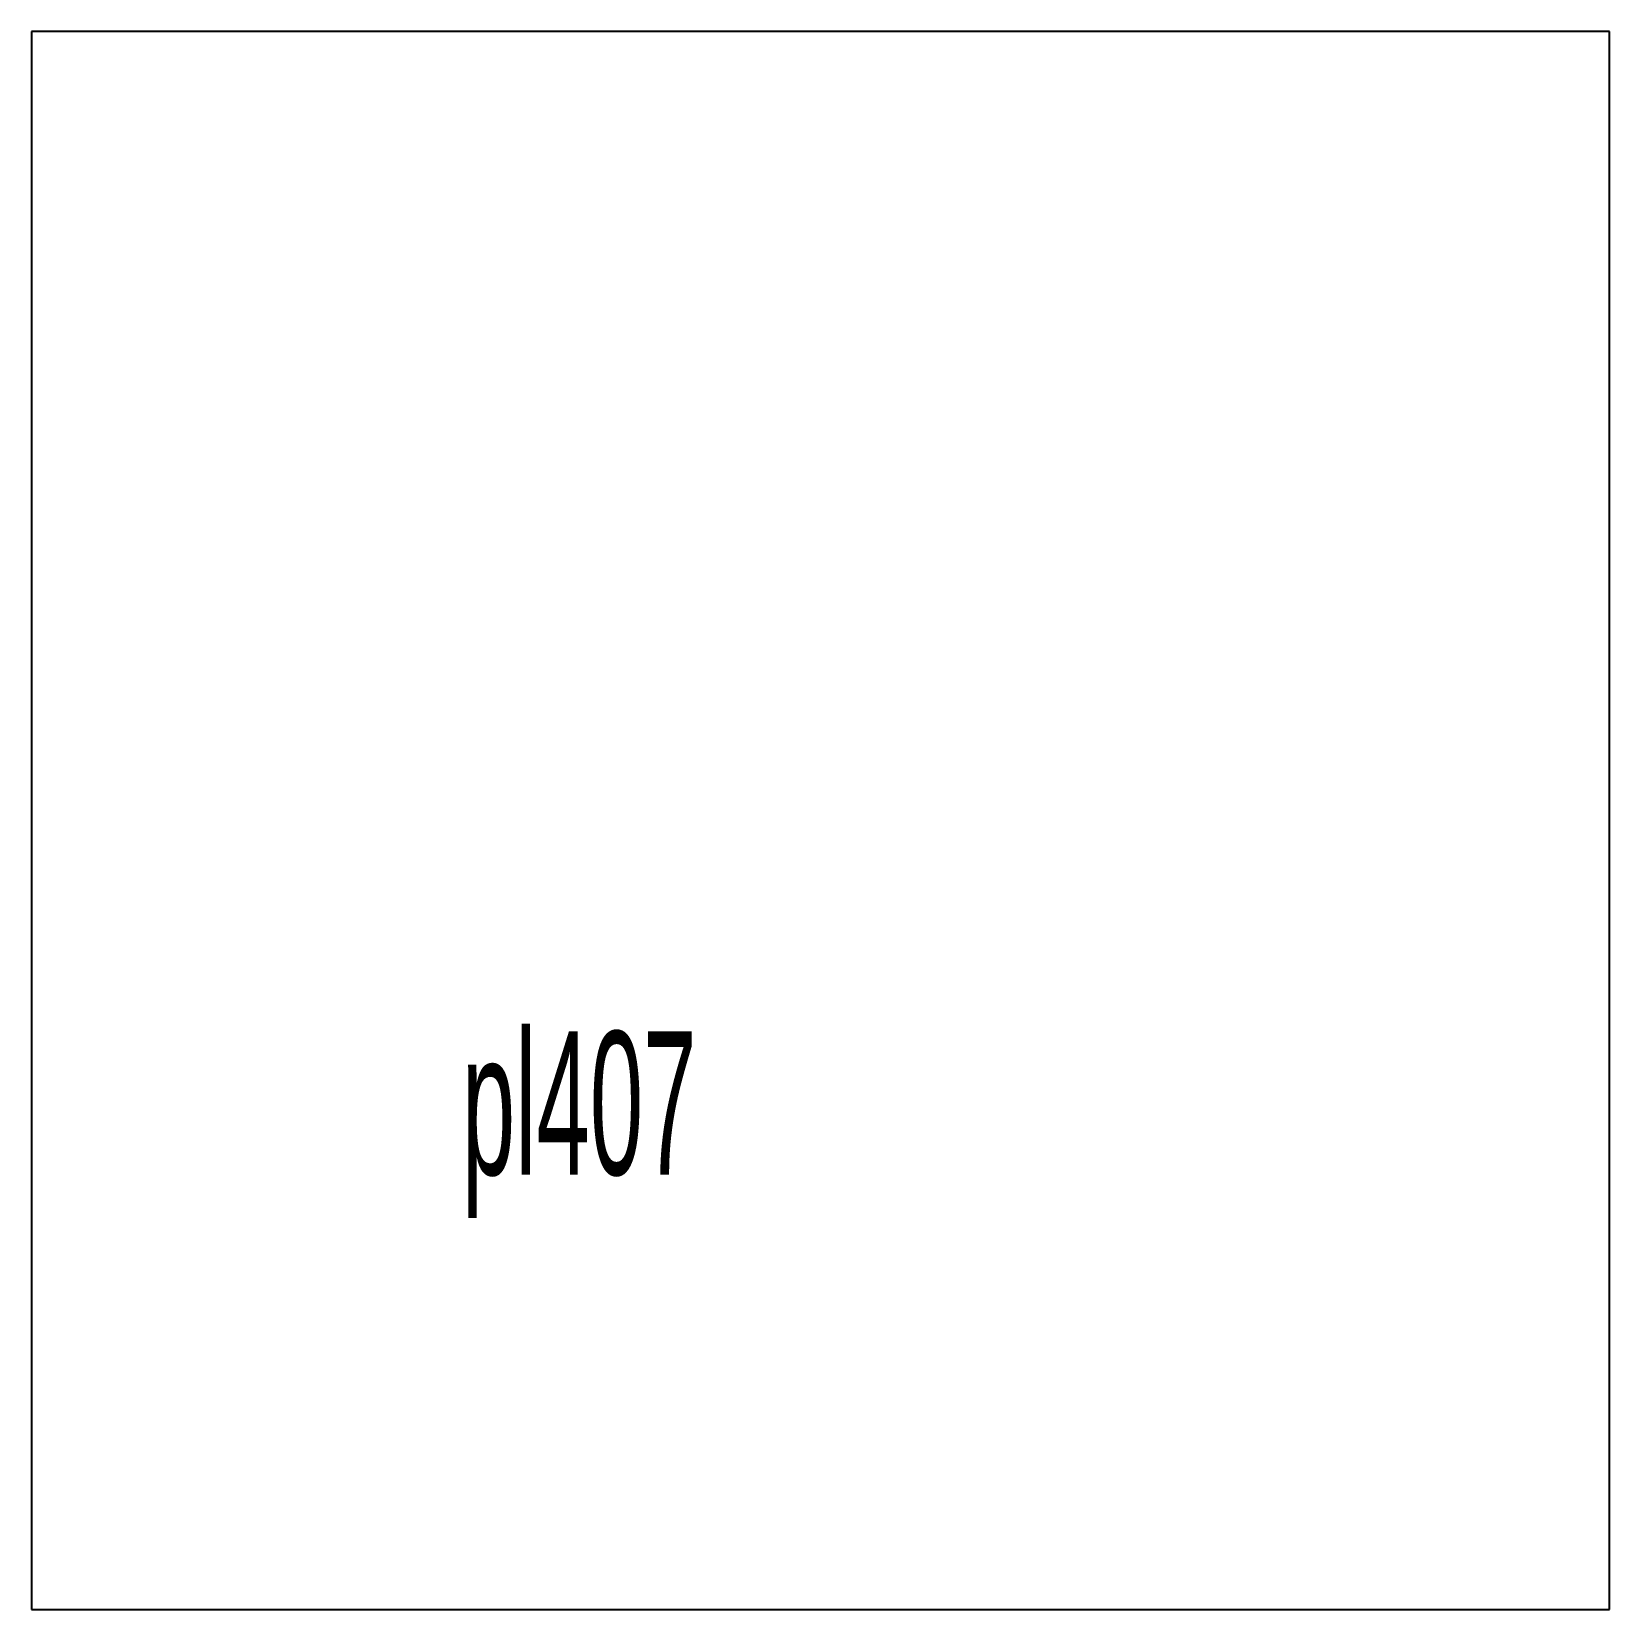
# Model space of a CAD drawing. Extents: x 0 to 5.5, y 0 to 5.5.
import ezdxf

# ---------------------------------------------------------------- set-up
doc = ezdxf.new("R2010")
doc.units = 0
doc.header["$MEASUREMENT"] = 0
doc.layers.add('BURN', color=1, linetype='CONTINUOUS')
doc.layers.add('SCRIBE', color=1, linetype='CONTINUOUS')

msp = doc.modelspace()

# ---------------------------------------------------------------- linework, layer by layer
at = {"layer": 'BURN'}
for p, q in [((5.5, 5.499999), (0, 5.499999)), ((0, 5.499999), (0, 0)), ((5.5, 0), (5.5, 5.499999)), ((0, 0), (5.5, 0))]:
    msp.add_line(p, q, dxfattribs=at)

# ---------------------------------------------------------------- texts
at = {"layer": 'SCRIBE', "width": 0.5}
msp.add_text('pl407', height=0.5, dxfattribs=at).set_placement((1.5, 1.515))

doc.saveas('drawing.dxf')
